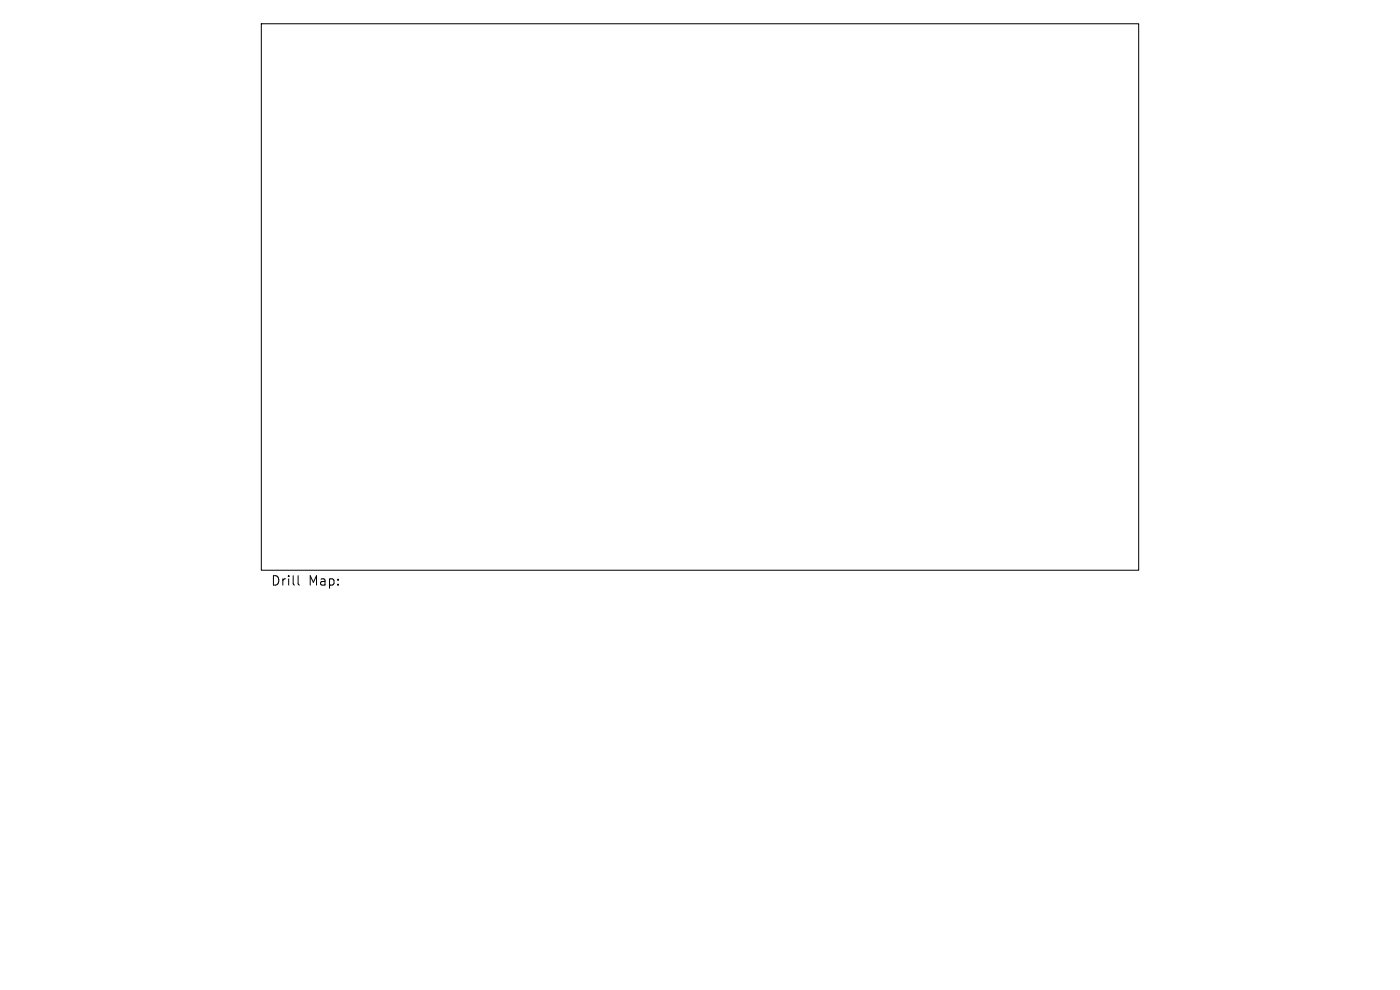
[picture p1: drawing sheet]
<svg xmlns="http://www.w3.org/2000/svg" width="297mm" height="210mm" viewBox="0 0 297 210" stroke-linecap="round" stroke-linejoin="round" font-family="sans-serif">
<defs><g id="words">
<g font-size="2.8">
<text x="57.4" y="124.5">Drill</text>
<text x="65.4" y="124.5">Map:</text>
</g>
</g></defs>
<path d="M55.4 5h186.2v116h-186.2zM63.2 122.1v1.7l.3 .3" fill="none" stroke="#000" stroke-width=".21"/>
<use href="#words"/>
</svg>
